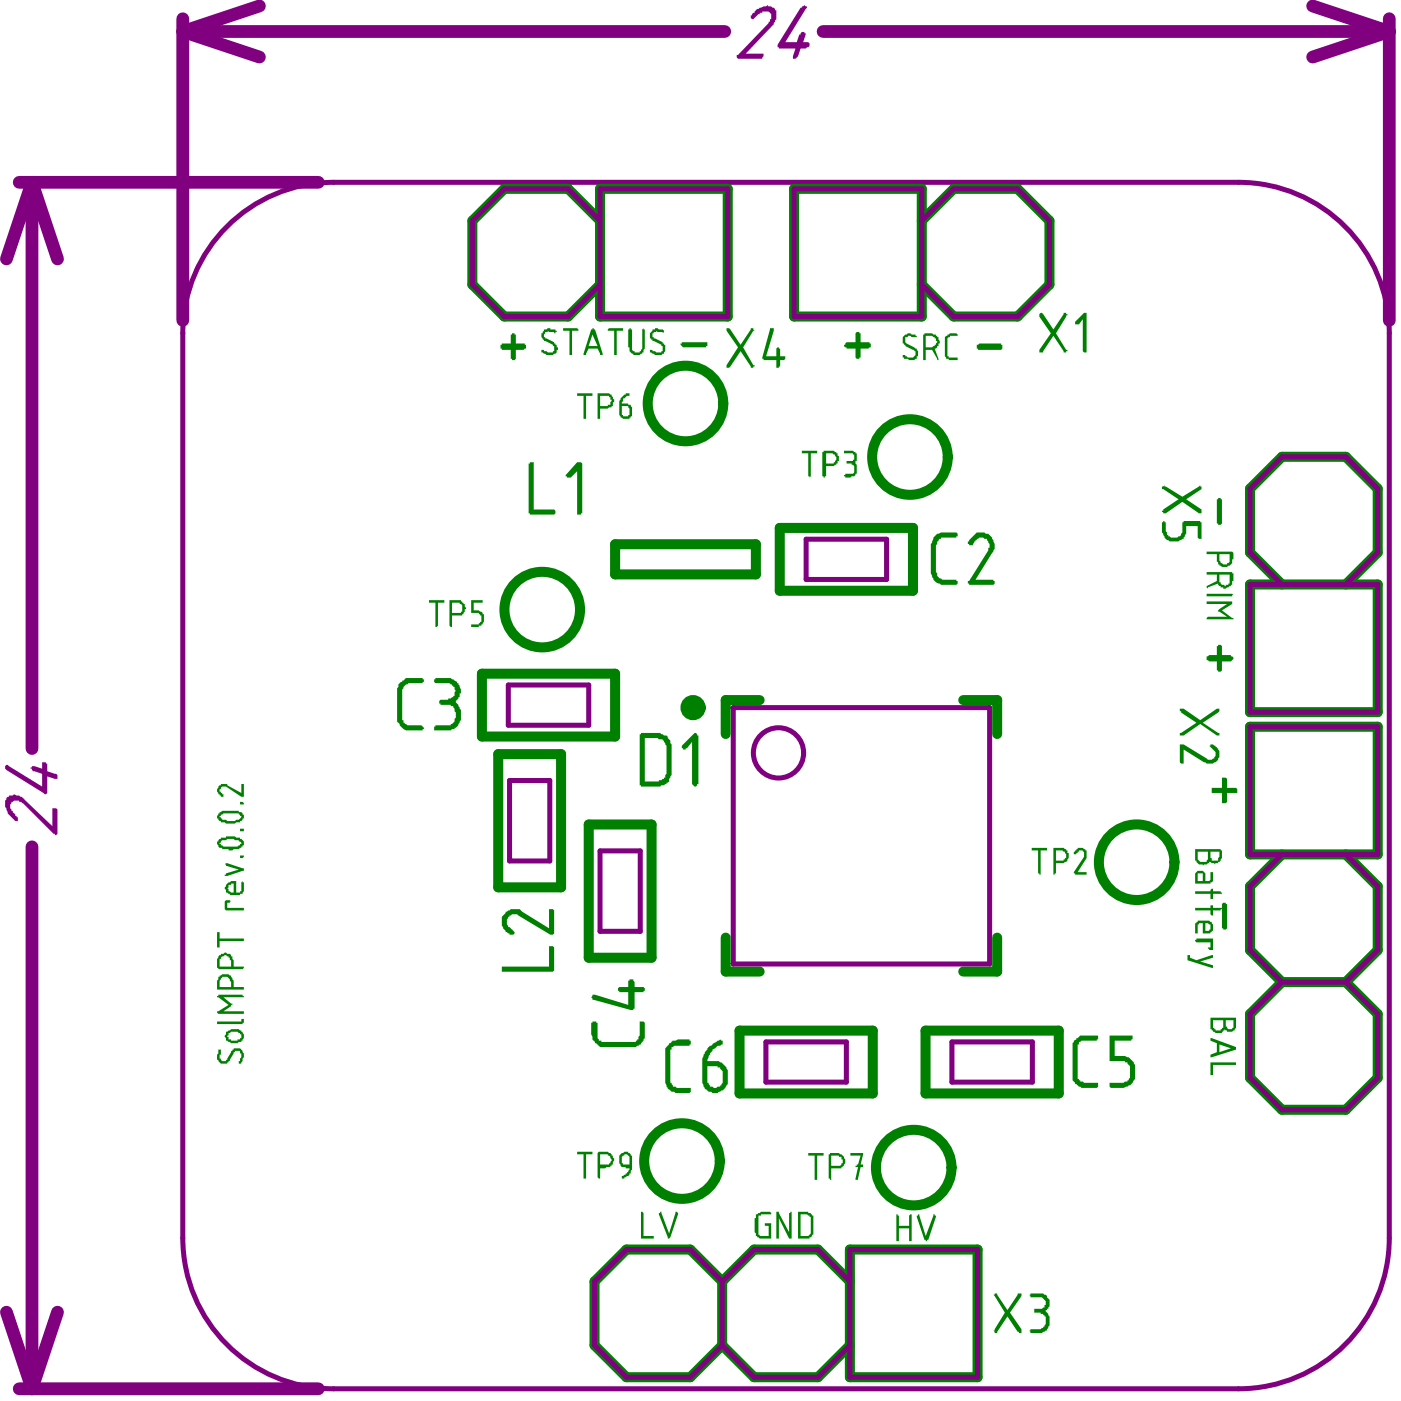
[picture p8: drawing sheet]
<svg xmlns="http://www.w3.org/2000/svg" width="92mm" height="92mm" viewBox="0 0 92 92" stroke-linecap="round" stroke-linejoin="round" font-family="sans-serif">
<path d="M15.4 14.5a9.9 9.9 0 0 1 6.6-2.5h59.7a9.9 9.9 0 0 1 10 10v59.7a9.9 9.9 0 0 1-10 9.9h-59.7a9.9 9.9 0 0 1-9.9-9.9v-59.7a9.9 9.9 0 0 1 3.3-7.5z" fill="none" stroke="#800080" stroke-width=".33"/>
<g fill="none" stroke="#008000" stroke-width=".66">
<path d="M39.6 14.6l-2.1-2.1h-4.2l-2.1 2.1v4.2l2.1 2.1h4.2l2.1-2.1M39.6 12.5h8.4v8.4h-8.4zM52.4 12.5h8.4v8.4h-8.4zM60.8 14.6l2.1-2.1h4.2l2.1 2.1v4.2l-2.1 2.1h-4.2l-2.1-2.1M40.6 35.9h9.3v2h-9.3zM51.4 34.8h8.8v4.2h-8.8zM82.5 38.6h8.4v8.4h-8.4zM84.6 38.6l-2.1-2.1v-4.3l2.1-2.1h4.2l2.1 2.1v4.3l-2.1 2.1M31.8 44.4h8.8v4.2h-8.8zM32.9 49.8h4.1v8.7h-4.1zM38.8 54.4h4.2v8.8h-4.2zM50.1 46.2h-2.2v2.2"/>
<path d="M63.5 46.2h2.3v2.2M82.5 47.9h8.4v8.5h-8.4zM84.6 56.4l-2.1 2.1v4.2l2.1 2.1M88.8 56.4l2.1 2.1v4.2l-2.1 2.1M47.9 61.9v2.2h2.2M48.8 68h8.8v4.1h-8.8zM61.1 68h8.7v4.1h-8.7zM65.8 61.9v2.2h-2.3M84.6 64.8l-2.1 2.1v4.2l2.1 2.1h4.2l2.1-2.1v-4.2l-2.1-2.1M84.6 64.8h4.2M47.6 84.5l-2.1-2.1h-4.2l-2.1 2.1v4.3l2.1 2.1h4.2l2.1-2.1M47.6 88.8l2.2 2.1h4.2l2.1-2.1"/>
<path d="M47.6 84.5l2.2-2.1h4.2l2.1 2.1M47.6 84.5v4.3M56.1 82.4h8.4v8.5h-8.4z"/>
</g>
<g fill="#008000">
<path d="M33.1 63.8h3.1v-1.4h.3l.1 .1v1.5l-.1 .1h-3.4z"/>
<path d="M33.4 60.1a1.02 1.02 0 0 1 1 0l1.8 1.1v-1.2h.3l.1 .1v1.5l-.3 .1-2.1-1.3a.51 .51 0 0 0-.7 .2 .51 .51 0 0 0 .3 .7l.1 .2-.1 .2a.83 .83 0 0 1-.5-1.4z"/>
<path d="M33.7 22.1l.1-.1 .2 .1v.6h.5a.21 .21 0 0 1 .2 .2 .21 .21 0 0 1-.2 .2h-.5v.6l-.1 .1-.2-.1v-.6h-.5a.21 .21 0 0 1-.2-.2 .21 .21 0 0 1 .2-.2h.5z"/>
<path d="M47.9 21.7h.3l.7 1 .6-1h.2l.1 .1h-.1l-.7 1.1 .7 1.2h.1l-.1 .2h-.2l-.6-1.1-.7 1-.3 .1v-.2l.8-1.2-.8-1.1z"/>
<path d="M50.8 21.7h.2v.1l-.5 1.7h.7v-.5l.2-.1 .1 .1v.5h.3l-.1 .3h-.2v.4l-.1 .1h-.2v-.5h-.8l-.1-.1z"/>
<path d="M53.3 76.1h1v.1h-.4v1.6h-.2v-1.6h-.4z"/>
<path d="M56.1 76.1h.8l-.1 .7h.1v.2h-.1l-.2 .8h-.2l.2-.8h-.2v-.1l.2-.1 .2-.6h-.7z"/>
<path d="M52.9 29.7h1v.2h-.4v1.5l-.1 .1-.1-.1v-1.5h-.4z"/>
<path d="M55.7 29.7h.4a.34 .34 0 0 1 .4 .5v.2l-.1 .1a.63 .63 0 0 1 .1 .7l-.1 .2-.3 .1h-.3l-.1-.1 .1-.1h.3a.3 .3 0 0 0 .3-.3 .3 .3 0 0 0-.2-.3v-.1h-.4v-.2h.4a.26 .26 0 0 0 .2-.3 .26 .26 0 0 0-.3-.2h-.4z"/>
<path d="M55.8 22.6h.6v-.6l.1-.1 .3 .1v.6h.5a.21 .21 0 0 1 .2 .2 .21 .21 0 0 1-.2 .2h-.5v.6l-.3 .1-.1-.1v-.6h-.6l-.1-.2z"/>
<path d="M61.6 35.5l.2-.3 .3-.1h1l.1 .1-.1 .3h-.8a.42 .42 0 0 0-.5 .4l-.1 .1v1.7l.1 .1a.43 .43 0 0 0 .5 .4h.8l.1 .3-.1 .1h-.8a.86 .86 0 0 1-.9-.9v-1.8z"/>
<path d="M63.9 35.6a.88 .88 0 0 1 1-.5 .88 .88 0 0 1 .7 .9l-.1 .4-1.1 1.8h1.1l.1 .3-.1 .1h-1.6v-.3l1.3-2.1a.49 .49 0 0 0-.2-.6 .49 .49 0 0 0-.6 .1h-.1a.21 .21 0 0 1-.2 .3 .21 .21 0 0 1-.2-.3z"/>
<path d="M64.4 22.7h.2h1.4a.21 .21 0 0 1 .1 .2 .21 .21 0 0 1-.1 .2h-1.5l-.1-.1z"/>
<path d="M59.6 22.2a.45 .45 0 0 1 .6-.1h.2l.1 .1h-.6h-.2v.4l.6 .3a.44 .44 0 0 1 .3 .5 .44 .44 0 0 1-.5 .4l-.5-.1v-.3h.1a.36 .36 0 0 0 .5 .2 .36 .36 0 0 0 .2-.4l-.7-.4v-.1a.38 .38 0 0 1-.1-.5z"/>
<path d="M62.3 22.2l.4-.2h.4l.1 .1v.1h-.5l-.2 .1v1.2l.1 .1h.6v.2h-.4a.42 .42 0 0 1-.5-.5z"/>
<path d="M68.1 55.9h1v.2h-.4v1.6l-.2-.1v-1.5h-.4z"/>
<path d="M70.9 56.1h.1a.38 .38 0 0 1 .5-.1 .38 .38 0 0 1 .2 .4v.2l-.6 .9h.6v.2h-.8l-.1-.2 .7-1v-.2a.21 .21 0 0 0-.2-.2 .21 .21 0 0 0-.2 .2l-.3 .1z"/>
<path d="M68.6 20.7l.1-.1 .1 .1 .7 1 .7-1.1 .2 .1-.7 1.3 .6 1.1h.1l-.1 .2h-.1l-.7-1.1-.7 1.1h-.2v-.2l.7-1.1-.7-1.1z"/>
<path d="M70.9 21.2l.6-.6h.2v2.7l-.3-.1v-2.1l-.2 .3h-.3z"/>
<path d="M79.9 70.1h1.6v.2h-1.5v.6h-.1z"/>
<path d="M80.6 51.3h.3l.1 .1v.6h.5l.1 .1v.2h-.6v.6l-.1 .1h-.3v-.7h-.7v-.3h.7z"/>
<path d="M14.4 69.2h.2v.3a.3 .3 0 0 0-.1 .3 .3 .3 0 0 0 .2 .2l.3-.1 .2-.5a.44 .44 0 0 1 .7-.2 .44 .44 0 0 1 .1 .6l-.1 .4h-.1v-.2l.1-.2v-.3l-.1-.1a.24 .24 0 0 0-.2-.1 .24 .24 0 0 0-.2 .2l-.2 .4a.44 .44 0 0 1-.7 .2 .44 .44 0 0 1-.1-.6z"/>
<path d="M14.3 67.4h1.6v-.2h.2v.3l-.1 .1h-1.7z"/>
<path d="M14.3 65.7l.1-.1h1.6l.1 .2h-1.4l.6 .4-.1 .2-.5 .3h1.4v.2h-1.7l-.1-.2 .8-.4-.8-.5z"/>
<path d="M14.3 61.5h.2v.4h1.6v.2h-1.6v.4h-.2z"/>
<path d="M14.8 59.5l.1-.1h.3v.1l-.2 .1v.3h1.1v.2h-1.2l-.1-.1z"/>
<path d="M14.8 57l.2-.1 1.1 .4v.2l-1.3 .3 .1-.2 .9-.2z"/>
<path d="M15.8 56.4h.3v.1l-.3 .1z"/>
<path d="M15.8 54.7h.3v.1h-.3z"/>
<path d="M15.8 52.9h.2l.1 .2h-.3z"/>
<path d="M14.4 51.9a.55 .55 0 0 1 .6-.2v.1l.9 .5v-.6h.2v.9h-.2l-1-.7a.32 .32 0 0 0-.4 .3l.2 .2v.2h-.1v-.1a.43 .43 0 0 1-.2-.6z"/>
<path d="M28.3 39.6h1v.2h-.4v1.5l-.1 .1h-.1v-1.6h-.4z"/>
<path d="M31.1 39.6h.7v.2h-.5v.5a.56 .56 0 0 1 .5 .1 .56 .56 0 0 1 .1 .6l-.3 .4h-.5v-.2h.5l.2-.2v-.4l-.2-.2h-.5z"/>
<path d="M26.3 45.2l.3-.3a.32 .32 0 0 1 .4-.2h.8a.17 .17 0 0 1 .2 .2 .17 .17 0 0 1-.2 .2h-.8a.6 .6 0 0 0-.5 .5v1.9h.1a.32 .32 0 0 0 .4 .3h.8l.2 .2-.1 .2h-.9a.71 .71 0 0 1-.7-.5l-.1-.1v-2.2z"/>
<path d="M28.6 44.8l.1-.1h1l.5 .3v.2a.53 .53 0 0 1 .1 .6v.2l-.2 .2 .3 .6v.7l-.1 .1a.75 .75 0 0 1-.8 .6h-.9v-.3l.1-.1h.9a.42 .42 0 0 0 .4-.4l.1-.1-.1-.5a.45 .45 0 0 0-.5-.3h-.4l-.1-.3h.1h.5v-.1a.34 .34 0 0 0 .4-.4l.1-.1-.3-.4-.1-.1h-1z"/>
<path d="M35 30.5h.2v3.1h1.4v.1v.3h-1.6l-.1-.1v-3.3z"/>
<path d="M38.1 30.5h.2l.1 .1v3.3l-.1 .1h-.2v-2.9l-.4 .4h-.3l-.1-.1z"/>
<path d="M42.3 79.9l.2 .1v1.5h.6v.2h-.8z"/>
<path d="M43.5 80l.1-.1 .5 1.5 .5-1.5 .1 .1-.6 1.7z"/>
<path d="M76.7 32.1l.1-.1v.1l1.2 .7 1.2-.8 .1 .3-1 .6 1 .7v.3h-.2l-1.1-.8-1.1 .8h-.2v-.1v-.2l1.1-.7-1.1-.6z"/>
<path d="M76.7 34.5v-.1l.2 .1v.5l.1 .3h.1a.55 .55 0 0 0 .8 0l.1-.2v-.6l.1-.1h1.1l.1 .1v1.1l-.3-.1v-.8h-.7v.3a.74 .74 0 0 1-.6 .7 .76 .76 0 0 1-1-.7z"/>
<path d="M80.6 59.6h.1h.3v1.6l-.1 .1-.3-.1z"/>
<path d="M80.4 32.9h.2v1.6l-.1 .1-.2-.1v-1.6z"/>
<path d="M38.1 76h1v.2h-.4v1.6h-.2v-1.6h-.4z"/>
<path d="M44.1 68.8l.6-.2h.7a.21 .21 0 0 1 .2 .2 .21 .21 0 0 1-.2 .2h-.8a.45 .45 0 0 0-.4 .5v1.9h.1l.1 .3 .2 .1h1v.2l-.1 .1h-.9l-.2-.1a.81 .81 0 0 1-.5-.8v-2z"/>
<path d="M45.7 48.4h.2l.2 .1v3.2l-.2 .2-.2-.2v-2.8l-.5 .5h-.2v-.2z"/>
<path d="M45 22.6h1.7v.2l-.1 .1h-1.5l-.2-.2z"/>
<path d="M35.9 21.7h.4h.3l.1 .1-.1 .2v-.1h-.3a.3 .3 0 0 0-.3 0 .3 .3 0 0 0-.1 .3l.7 .4 .1 .1v.2h.1a.6 .6 0 0 1-.4 .5 .6 .6 0 0 1-.7-.2v-.1h.2a.55 .55 0 0 0 .6 .2l.1-.3v-.2l-.7-.3v-.1a.34 .34 0 0 1 0-.6z"/>
<path d="M37.1 21.7h1h.1v.1h-.5v1.6h-.1v-1.6h-.5z"/>
<path d="M40.1 21.7h.1h.9v.1h-.4v1.6h-.2v-1.6h-.4z"/>
<path d="M41.4 21.7h.1h.2v1.4l.2 .1a.24 .24 0 0 0 .2 .1 .24 .24 0 0 0 .2-.2l.1-.1v-1.3h.1v1.2a.51 .51 0 0 1-.5 .5 .51 .51 0 0 1-.5-.5h-.1z"/>
<path d="M43 21.7h.4l.4 .1-.1 .2v-.1h-.3l-.1-.1-.1 .1a.21 .21 0 0 0-.2 .2 .21 .21 0 0 0 .2 .2l.5 .3v.1a.36 .36 0 0 1 .1 .6 .48 .48 0 0 1-.7 0h-.2v-.2h.1a.55 .55 0 0 0 .6 .2l.1-.1v-.4l-.7-.3v-.1a.32 .32 0 0 1-.1-.3 .32 .32 0 0 1 .1-.3z"/>
<path d="M59.1 80.1l.2 .1v.7h.7v-.7l.1-.1v1.8h-.1v-.9h-.7v.9h-.2z"/>
<path d="M60.5 80.2l.2-.1 .4 1.4 .5-1.4 .1 .1-.5 1.7-.2-.1z"/>
<path d="M70.8 68.7a.96 .96 0 0 1 .8-.4h.8v.3v.1h-1a.45 .45 0 0 0-.3 .5v1.8a.3 .3 0 0 0 .3 .4h.1h.9v.3v.1h-.9a.97 .97 0 0 1-.7-.6v-2.4z"/>
<path d="M73.2 68.3h1.5v.3l-.1 .1h-1.1v1h.5a.86 .86 0 0 1 .9 .8v.4a.86 .86 0 0 1-.9 .9h-.7l-.1-.1v-.3h.9h.1a.32 .32 0 0 0 .4-.5v-.6l-.2-.2h-.2v-.1h-1z"/>
<path d="M77.8 46.8h.3l1.1 .7 1.1-.7h.1v.2l-1 .7 1 .7v.1h-.1l-1.1-.7-1.1 .7h-.3v-.1l1.1-.7-1-.7z"/>
<path d="M77.8 49.1h.3l1.5 .9a.38 .38 0 0 0 .6-.1 .38 .38 0 0 0-.3-.5l-.1-.2 .1-.1a.65 .65 0 0 1 .5 .9 .65 .65 0 0 1-1 .3l-1.3-.9v1h-.2l-.1-.1z"/>
<path d="M79.6 43.3l.2-.1h.5v-.6l.2-.1 .1 .1v.6h.6l.2 .3-.2 .1h-.6v.6l-.2 .1-.1-.1v-.6h-.5h-.2z"/>
<path d="M49.9 80.1l.3-.2h.6l.1 .1v.1h-.7v.1h-.2v1.3h.1h.6v-.6h-.2v-.2h.4v1h-.6a.32 .32 0 0 1-.4-.3l-.1-.1v-.9h.1z"/>
<path d="M51.2 79.9h.2l.7 1.4v-1.3l.1-.1v1.8h-.1l-.7-1.3v1.3h-.2z"/>
<path d="M39 67.5a.24 .24 0 0 1 .2-.1 .24 .24 0 0 1 .2 .2v.8a.45 .45 0 0 0 .5 .3h1.9a.3 .3 0 0 0 .3-.3l.1-.1v-.9h.3v.1v.8a.97 .97 0 0 1-.5 .8h-2.2a.77 .77 0 0 1-.6-.4l-.2-.5z"/>
<path d="M39.1 65.6l2.3 .7v-.8h-.5l-.1-.1 .1-.3h.5v-.3a.21 .21 0 0 1 .3-.2 .21 .21 0 0 1 .2 .2v.3h.6v.3v.1h-.6v1.1h-.1l-2.7-.6-.1-.2z"/>
<path d="M38.1 25.9h1v.2h-.4v1.5h-.2v-1.5h-.4z"/>
<path d="M65.5 85.4l.3-.1 .7 1.1 .6-1.1h.3v.2l-.8 1.1 .8 1.1v.2h-.3l-.6-1-.7 1h-.2l-.1-.1h.1l.7-1.2z"/>
<path d="M68 85.3h.6a.77 .77 0 0 1 .6 .5 .51 .51 0 0 1-.2 .6v.1a.91 .91 0 0 1-.1 1.4h-.2h-.7l-.1-.1 .1-.1h.7l.1-.1 .2-.2v-.4a.3 .3 0 0 0-.3-.3v-.1h-.5v-.3h.5a.45 .45 0 0 0 .3-.5l-.3-.2h-.7l-.1-.2z"/>
<path d="M78.8 58.8h1.1l.1-.2v.2h.5l.1 .2h-.6v.3h-.1v-.3h-1.1z"/>
<path d="M78.8 59.9h1.1v-.2h.1v.2h.6v.1l-.1 .1h-.5v.3h-.1v-.1v-.2h-1.1z"/>
<path d="M78.9 61.9h1.1v.8h-.2l-.1-.1v-.1h.2v-.3h-1l-.1-.1z"/>
<path d="M78.3 63h.2v.2l.4 .1 1.1-.3v.2l-.8 .2 .8 .3v.2l-1.7-.6z"/>
<path d="M79.6 39.2h1.7l.1 .1h-.1h-1.7z"/>
<path d="M79.6 39.7h1.7l.1 .1h-.1l-.7 .5 .8 .5v.1h-1.8l.1-.2h1.3l-.6-.3v-.2l.6-.4h-1.4z"/>
<path d="M54.8 76.1h.5a.6 .6 0 0 1 .4 .8l-.2 .2h-.7v.7h-.1v-1.6zM54.8 76.2v.7h.6a.34 .34 0 0 0 0-.6l-.1-.1z"/>
<path d="M54.2 29.8l.1-.1h.5a.32 .32 0 0 1 .5 .4v.3a.32 .32 0 0 1-.5 .3h-.3v.7l-.2 .1-.1-.1zM54.5 29.9v.7h.3a.3 .3 0 0 0 .3-.2 .3 .3 0 0 0 0-.3l-.2-.2z"/>
<path d="M60.9 22.1l.1-.1h.5l.1 .1a.3 .3 0 0 1 .3 .3l.1 .3-.3 .3 .2 .7h.1l-.2 .1-.3-.7h-.4v.7h-.2zM61.1 22.2v.7h.4l.2-.2 .1-.2h-.1v-.3z"/>
<path d="M69.5 55.9h.5a.32 .32 0 0 1 .4 .4h.1a.57 .57 0 0 1-.5 .6h-.3v.7l-.2 .1zM69.7 56.1v.7h.3a.32 .32 0 0 0 .3-.4l-.2-.3z"/>
<path d="M79.9 67.1h1.6v.5a.4 .4 0 0 1-.2 .5 .4 .4 0 0 1-.4-.1l-.1-.1v.1a.54 .54 0 0 1-.6 .1 .54 .54 0 0 1-.3-.4zM80.9 67.3v.4h.1a.21 .21 0 0 0 .2 .2 .21 .21 0 0 0 .2-.3v-.3zM80 67.3v.3a.32 .32 0 0 0 .4 .4l.3-.2v-.5z"/>
<path d="M80.4 68.9v.5l.8-.2zM79.9 68.5l1.6 .6v.1l-1.6 .6v-.2l.4-.2v-.6l-.4-.1z"/>
<path d="M14.9 68.1l.3-.2h.6l.1 .2a.34 .34 0 0 1 0 .6l-.2 .1h-.5v-.1a.39 .39 0 0 1-.3-.5zM15.1 68.2v.1h-.1l.1 .3h.1v.1h.5l.1-.1a.21 .21 0 0 0 .1-.2 .21 .21 0 0 0-.1-.2l-.1-.1z"/>
<path d="M14.4 64.4a.58 .58 0 0 1 .6-.1 .58 .58 0 0 1 .4 .5v.3h.7v.2h-1.8zM14.7 64.4l-.2 .3v.4h.7v-.5l-.2-.2z"/>
<path d="M14.4 63.1l.1-.1a.56 .56 0 0 1 .6-.1 .56 .56 0 0 1 .3 .5v.4h.7v.1h-.1h-1.6h-.1v-.6zM14.7 63.1l-.2 .2v.5h.7v-.5a.3 .3 0 0 0-.2-.3 .3 .3 0 0 0-.3 .1z"/>
<path d="M15.1 58.4v.1a.3 .3 0 0 0 0 .3 .3 .3 0 0 0 .3 .1v-.6zM15.1 58.2l.5-.1v.8h.2l.1-.1v-.6l.1-.1 .1 .1v.6l-.1 .2h-.2v.1h-.6v-.1a.39 .39 0 0 1-.3-.6z"/>
<path d="M14.7 55.4l-.2 .2 .1 .1a.63 .63 0 0 0 .6 .2 .51 .51 0 0 0 .7-.3l-.1-.2h-.3l-.1-.1zM14.3 55.5l.3-.2h.1a1.24 1.24 0 0 1 1.4 .2v.3l-.2 .1-.6 .2-.8-.2-.2-.2z"/>
<path d="M14.6 53.7l-.1 .1 .1 .2a1.2 1.2 0 0 0 1.3-.1l-.1-.1a.43 .43 0 0 0-.6-.1h-.5zM14.4 53.7h.1a.55 .55 0 0 1 .6-.2h.7v.1h.1a.34 .34 0 0 1 0 .6 1.62 1.62 0 0 1-1.2 .1 .34 .34 0 0 1-.3-.6z"/>
<path d="M29.7 39.6h.6a.6 .6 0 0 1 .3 .9l-.1 .1h-.7v.8l-.1-.1zM29.8 39.8v.6h.5a.34 .34 0 0 0 0-.6z"/>
<path d="M39.5 76h.4a.43 .43 0 0 1 .5 .4h.1l-.1 .3a.32 .32 0 0 1-.4 .3l-.1 .1h-.3v.7h-.1l-.1-.1v-1.6zM39.6 76.2v.6h.4a.3 .3 0 0 0 .3-.2 .3 .3 0 0 0-.2-.4z"/>
<path d="M41.2 76.2h-.1a.33 .33 0 0 0-.1 .4 .33 .33 0 0 0 .3 .2h.2v-.5l-.1-.1zM40.9 76.2a.37 .37 0 0 1 .4-.2 .37 .37 0 0 1 .3 .2h.1v1h-.1a.42 .42 0 0 1-.4 .5v.1h-.2v-.2l.3-.1 .2-.3v-.1h-.2v-.1a.34 .34 0 0 1-.4-.4z"/>
<path d="M46.7 70.3v1.1h.1a.39 .39 0 0 0 .5 .3 .35 .35 0 0 0 .4-.5v-.5l-.2-.3h-.2v-.1zM46.8 69l.5-.3a.23 .23 0 0 1 .2-.1 .23 .23 0 0 1 .2 .3l-.3 .1a1.39 1.39 0 0 0-.7 1h.6a.88 .88 0 0 1 .7 .8v.4a.88 .88 0 0 1-.6 .8 .88 .88 0 0 1-1-.3l-.1-.3v-1.4a.96 .96 0 0 1 .4-.8z"/>
<path d="M42.2 48.4h.1h1.3l.5 .2 .2 .5v2l-.1 .1a.64 .64 0 0 1-.4 .6l-.2 .1h-1.3l-.1-.1zM42.5 48.7v2.9h1v-.1a.32 .32 0 0 0 .4-.4h.1v-1.9l-.2-.3-.4-.2z"/>
<path d="M39.1 22.1l-.3 .7h.6zM39 21.7h.1h.2l.5 1.7h-.2l-.2-.4h-.6l-.1 .4h-.2z"/>
<path d="M52.6 79.9h.7v.1a.32 .32 0 0 1 .4 .4v.9a.42 .42 0 0 1-.5 .4h-.6zM52.8 80.1v1.4h.5l.2-.1v-1.1l-.3-.2z"/>
<path d="M39.4 25.9h.5a.57 .57 0 0 1 .6 .5l-.2 .5-.7 .1v.6h-.2zM39.6 26.1v.7h.3a.42 .42 0 0 0 .4-.4l-.1-.3z"/>
<path d="M41 26.8v.5a.26 .26 0 0 0 .3 .2 .26 .26 0 0 0 .2-.3l-.1-.4zM41 26.2l.3-.3h.2v.2h-.1l-.3 .2-.1 .3h.3a.42 .42 0 0 1 .4 .4v.2a.42 .42 0 0 1-.4 .5 .42 .42 0 0 1-.4-.4v-.8z"/>
<path d="M78.8 56h1.7l.1 .1v.4a.42 .42 0 0 1-.4 .4l-.1 .1v-.1h-.2h-.1a.56 .56 0 0 1-.6 .1 .56 .56 0 0 1-.4-.5zM79.9 56.2v.6a.34 .34 0 0 0 .5-.3v-.3zM79 56.2v.3a.34 .34 0 0 0 .2 .4 .34 .34 0 0 0 .3 0l.2-.2v-.5z"/>
<path d="M78.9 57.5a.35 .35 0 0 1 .4 0 .35 .35 0 0 1 .2 .3v.3h.3l.1-.1v-.5h.1v.6l-.1 .2h-1.1v-.7zM79 57.6v.5h.4v-.5z"/>
<path d="M79.5 60.9v.5h.2a.27 .27 0 0 0 .1-.3 .27 .27 0 0 0-.3-.2zM78.9 60.8l.1-.1h.6a.49 .49 0 0 1 .4 .7l-.1 .2h-.5v-.7h-.3l-.1 .1v.6h-.2v-.7z"/>
<path d="M79.6 36.4h1.7l.1 .1v.4h-.1a.51 .51 0 0 1-.5 .5 .51 .51 0 0 1-.5-.5v-.3h-.7zM80.4 36.6v.3a.34 .34 0 0 0 .4 .3 .34 .34 0 0 0 .3-.3v-.3z"/>
<path d="M79.6 37.7h1.7l.1 .1-.1 .8-.4 .2h-.2l-.3-.3-.7 .3-.1-.1 .7-.4v-.4h-.7zM80.4 37.9v.5l.2 .2h.2v.1l.2-.1 .1-.1v-.6z"/>
</g>
<g fill="none" stroke="#008000" stroke-width=".66">
<circle cx="45.2" cy="26.6" r="2.49"/>
<circle cx="60" cy="30.2" r="2.49"/>
<circle cx="35.8" cy="40.2" r="2.49"/>
<circle cx="75" cy="56.9" r="2.49"/>
<circle cx="45" cy="76.6" r="2.49"/>
<circle cx="60.3" cy="77" r="2.49"/>
</g>
<circle cx="45.7" cy="46.7" r=".41" fill="none" stroke="#008000" stroke-width=".83"/>
<g fill="none" stroke="#800080" stroke-width=".84">
<path d="M1.3 12h19.7M2.1 12l1.7 5.1M2.1 12l-1.7 5.1M2.1 12v37.4M12.1 2.1l5 1.7M12.1 1.2v19.9M12.1 2.1h35.7M17.1 .4l-5 1.7M54.3 2.1h37.4M86.6 .4l5.1 1.7M91.7 1.2v19.9M91.7 2.1l-5.1 1.7"/>
<path d="M2.1 55.9v35.7M.4 86.6l1.7 5M1.3 91.6h19.7M3.8 86.6l-1.7 5"/>
</g>
<g fill="#800080">
<path d="M.6 52.5h.2a.79 .79 0 0 1 .9 .3l1.8 1.7v-1.2h.2l.1 .1v1.6l-.1 .1-2.4-2.2a.39 .39 0 0 0-.5 0 .39 .39 0 0 0 0 .6l.2 .3 .2 .1v.3a1.17 1.17 0 0 1-.9-1.3z"/>
<path d="M.4 50.5l2.4 1.4v-.8l-.6-.2-.2-.3 .3-.1 .5 .2v-.4h.2l.1 .1v.5l.6 .2h.1v.3l-.7-.2v1.1l-.2 .1-2.5-1.6-.1-.1z"/>
<path d="M49.5 1h.1a1.12 1.12 0 0 1 1.3-.6l.1 .1a.72 .72 0 0 1 .1 .9l-.1 .2-1.8 1.9h1.2l-.1 .4h-1.6l-.1-.3h.1l2.1-2.2a.39 .39 0 0 0 0-.6 .39 .39 0 0 0-.6 0l-.5 .5-.2-.1z"/>
<path d="M52.8 .5l.3-.2 .1 .1-1.4 2.4h.8l.1-.5 .2-.2h.2l.1 .2-.2 .5h.3l.1 .2-.2 .2h-.4l-.2 .5-.1 .2h-.2l.2-.7h-1.1l-.1-.2z"/>
</g>
<g fill="none" stroke="#800080" stroke-width=".33">
<path d="M39.6 14.6l-2.1-2.1h-4.2l-2.1 2.1v4.2l2.1 2.1h4.2l2.1-2.1M39.6 12.5h8.4v8.4h-8.4zM52.4 12.5h8.4v8.4h-8.4zM60.8 14.6l2.1-2.1h4.2l2.1 2.1v4.2l-2.1 2.1h-4.2l-2.1-2.1M53.2 35.6h5.3v2.6h-5.3zM82.5 38.6h8.4v8.4h-8.4zM84.6 38.6l-2.1-2.1v-4.3l2.1-2.1h4.2l2.1 2.1v4.3l-2.1 2.1M33.5 45.2h5.3v2.6h-5.3zM33.6 51.5h2.7v5.3h-2.7zM39.6 56.1h2.6v5.3h-2.6zM48.4 46.7h16.9v16.9h-16.9zM82.5 47.9h8.4v8.5h-8.4z"/>
<path d="M84.6 56.4l-2.1 2.1v4.2l2.1 2.1M88.8 56.4l2.1 2.1v4.2l-2.1 2.1M50.5 68.7h5.3v2.7h-5.3zM62.8 68.7h5.3v2.7h-5.3zM84.6 64.8l-2.1 2.1v4.2l2.1 2.1h4.2l2.1-2.1v-4.2l-2.1-2.1M84.6 64.8h4.2M47.6 84.5l-2.1-2.1h-4.2l-2.1 2.1v4.3l2.1 2.1h4.2l2.1-2.1M47.6 88.8l2.2 2.1h4.2l2.1-2.1M47.6 84.5l2.2-2.1h4.2l2.1 2.1M47.6 84.5v4.3M56.1 82.4h8.4v8.5h-8.4z"/>
<circle cx="51.4" cy="49.7" r="1.66"/>
</g>
</svg>
